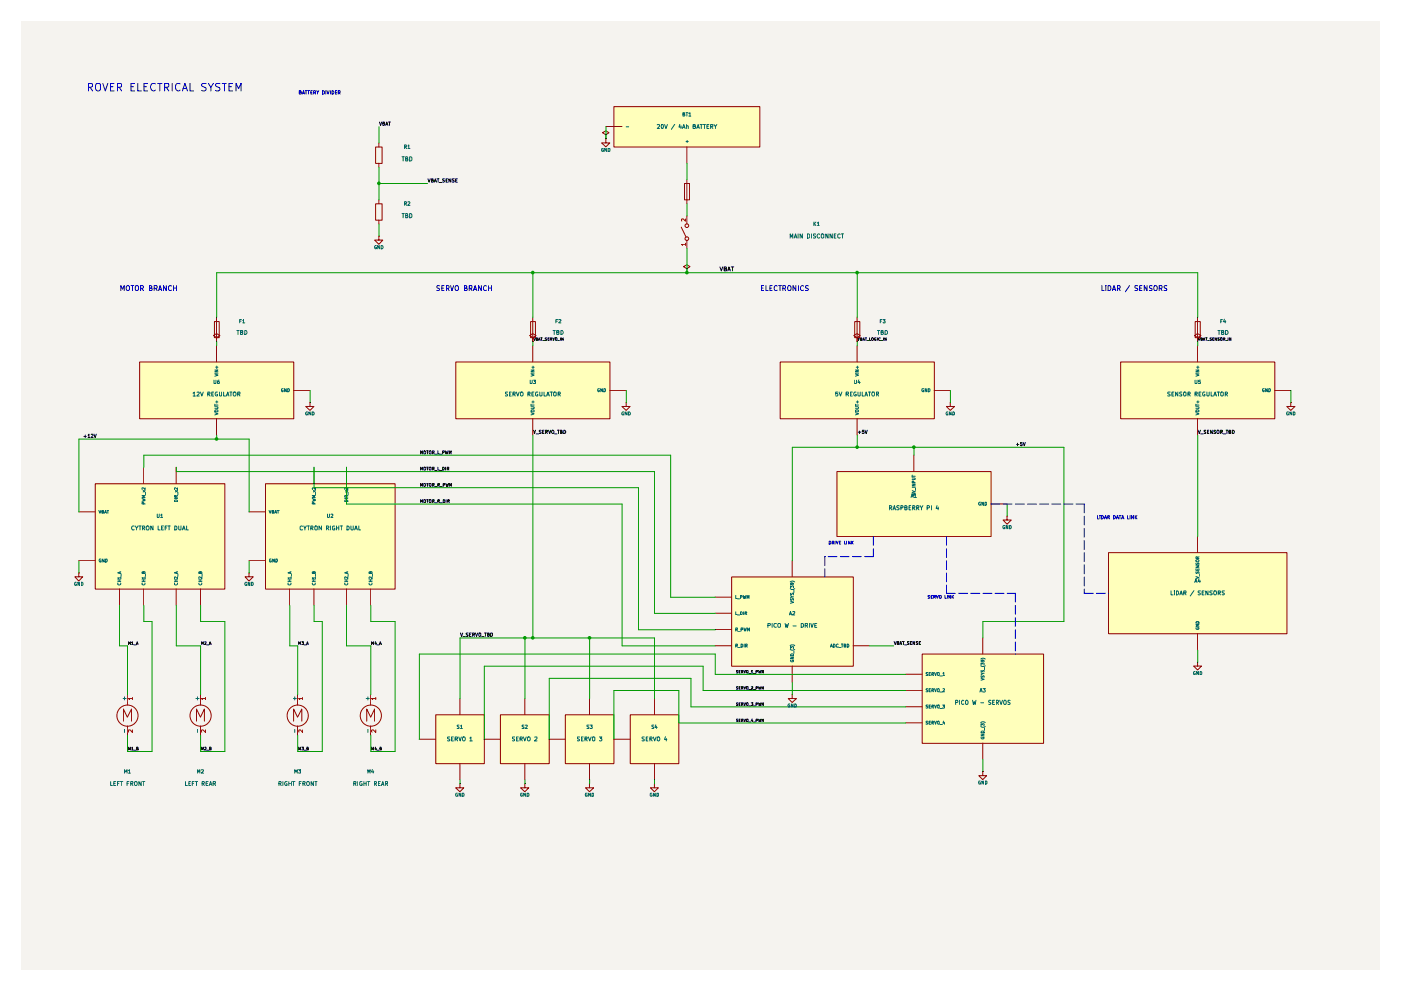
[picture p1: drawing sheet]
<svg xmlns="http://www.w3.org/2000/svg" width="420mm" height="297mm" viewBox="0 0 420 297" stroke-linecap="round" stroke-linejoin="round" font-family="sans-serif">
<path d="M6.3 6.3h407.5v284.4h-407.5z" fill="#f5f3ef"/>
<g fill="#ffb">
<path d="M189 214.2h14.6v14.7h-14.6z"/>
<path d="M130.7 214.2h14.5v14.7h-14.5z"/>
<path d="M169.5 214.2h14.6v14.7h-14.6z"/>
<path d="M150.1 214.2h14.6v14.7h-14.6z"/>
<path d="M332.4 165.7h53.6v24.2h-53.6z"/>
<path d="M276.6 196h36.4v26.8h-36.4z"/>
<path d="M336.1 108.5h46.2v17h-46.2z"/>
<path d="M251 141.4h46.2v19.4h-46.2z"/>
<path d="M28.6 145h38.8v31.6h-38.8z"/>
<path d="M79.6 145h38.9v31.6h-38.9z"/>
<path d="M41.9 108.5h46.2v17h-46.2z"/>
<path d="M136.7 108.5h46.2v17h-46.2z"/>
<path d="M234 108.5h46.2v17h-46.2z"/>
<path d="M184.1 32h43.8v12.1h-43.8z"/>
<path d="M219.4 172.9h36.5v26.8h-36.5z"/>
</g>
<g fill="none" stroke="#910000" stroke-width=".3">
<path d="M181.7 37.9h4.8M184.1 32h43.8v12.1h-43.8zM112.6 44.1h2v4.9h-2zM113.6 42.8v1.2M113.6 48.9v1.2M113.6 59.9v1.1M181.7 40.4l.9-.6-.9-.6-1 .6 1 .6v1.2M181.7 41.6h.1M181.7 41.6v1.2h1.2l-1.2 1.2-1.3-1.2h1.3M205.3 55h1.5v4.9h-1.5zM206 44v4.9M206 53.8v7.2"/>
<path d="M112.6 61.1h2v4.9h-2zM113.6 70.8v1.2h1.2l-1.2 1.2-1.2-1.2h1.2M113.6 70.8h.1M113.6 66v1.1M204.3 68.1l1.4 2.9M206 64.7v2.4M206 72v2.4M64.3 96.4h1.4v4.8h-1.4zM64.9 95.1v7.3M159.1 96.4h1.5v4.8h-1.5zM159.8 95.1v7.3M206 80.5l.9-.6-.9-.6-1 .6 1 .6v1.2"/>
<path d="M206 81.7h.1M256.3 96.4h1.6v4.8h-1.6zM257 95.1v7.3M358.4 96.4h1.6v4.8h-1.6zM359.2 95.1v7.3M41.9 108.5h46.2v17h-46.2zM64.9 101.2l1.1-.6-1.1-.6-.9 .6 .9 .6v1.2M64.9 102.4h.1M64.9 103.6v4.9M88.1 117h4.9M136.7 108.5h46.2v17h-46.2zM159.8 101.2l1-.6-1-.6-1 .6 1 .6v1.2"/>
<path d="M159.8 102.4h.1M159.8 103.6v4.9M182.9 117h4.9M234 108.5h46.2v17h-46.2zM257 101.2l1-.6-1-.6-1 .6 1 .6v1.2M257 102.4h.1M257 103.6v4.9M280.2 117h4.8M336.1 108.5h46.2v17h-46.2zM359.2 101.2l1-.6-1-.6-1 .6 1 .6v1.2M359.2 102.4h.1M359.2 103.6v4.9"/>
<path d="M382.3 117h4.8M64.9 125.5v4.9M93 120.6v1.2h1.1l-1.1 1.2-1.3-1.2h1.3M93 120.6h.1M159.8 125.5v4.9M187.8 120.6v1.2h1.2l-1.2 1.2-1.3-1.2h1.3M187.8 120.6h.1M257 125.5v4.9M274.1 136.4v4.9M285 120.6v1.2h1.3l-1.3 1.2-1.2-1.2h1.2M285 120.6h.1M359.2 125.5v4.9"/>
<path d="M387.1 120.6v1.2h1.3l-1.3 1.2-1.2-1.2h1.2M387.1 120.6h.1M23.6 153.4h4.9M28.6 145h38.8v31.6h-38.8zM43.1 140v4.9M52.8 140v4.9M74.7 153.4h4.9M79.6 145h38.9v31.6h-38.9zM94.1 140v4.9M103.9 140v4.9M251 141.4h46.2v19.4h-46.2zM297.2 151h4.8"/>
<path d="M302 154.7v1.2h1.3l-1.3 1.2-1.2-1.2h1.2M302 154.7h.1M23.6 171.7v1.2h1.2l-1.2 1.3-1.2-1.3h1.2M23.6 171.7h.1M23.6 168.1h4.9M35.8 176.5v4.9M43.1 176.5v4.9M52.8 176.5v4.9M60.1 176.5v4.9M74.7 171.7v1.2h1.2l-1.2 1.3-1.2-1.3h1.2M74.7 171.7h.1M74.7 168.1h4.9"/>
<path d="M86.9 176.5v4.9M94.1 176.5v4.9M103.9 176.5v4.9M111.2 176.5v4.9M214.5 179h4.9M219.4 172.9h36.5v26.8h-36.5zM237.6 168.1v4.8M332.4 165.7h53.6v24.2h-53.6zM359.2 160.8v4.8M214.5 193.5h4.9M214.5 183.8h4.9M214.5 188.7h4.9"/>
<path d="M237.6 199.6v5M255.9 193.5h4.8M276.6 196h36.4v26.8h-36.4zM294.7 191.2v4.8M359.2 198.5v1.1h1.1l-1.1 1.2-1.2-1.2h1.2M359.2 198.5h.1M359.2 189.9v4.9M37 216.2v-3.7l1.2 2.5 1.3-2.5v3.7M38.2 208.2v3.1M38.2 217.6v2.7M58.9 216.2v-3.7l1.2 2.5 1.2-2.5v3.7M60.1 208.2v3.1"/>
<path d="M60.1 217.6v2.7M88.1 216.2v-3.7l1.1 2.5 1.3-2.5v3.7M89.2 208.2v3.1M89.2 217.6v2.7M110 216.2v-3.7l1.2 2.5 1.2-2.5v3.7M111.2 208.2v3.1M111.2 217.6v2.7M130.7 214.2h14.5v14.7h-14.5zM137.9 209.4v4.8M150.1 214.2h14.6v14.7h-14.6zM157.4 209.4v4.8M169.5 214.2h14.6v14.7h-14.6z"/>
<path d="M176.8 209.4v4.8M189 214.2h14.6v14.7h-14.6zM196.3 209.4v4.8M237.6 208.2v1.2h1.2l-1.2 1.2-1.2-1.2h1.2M237.6 208.2h.1M271.6 202.1h4.9M271.6 206.9h4.9M271.6 211.8h4.9M271.6 216.7h4.9M125.7 221.6h4.9M137.9 234.9v1.2h1.2l-1.2 1.2-1.2-1.2h1.2M137.9 234.9h.1"/>
<path d="M137.9 228.9v4.8M145.2 221.6h4.8M157.4 234.9v1.2h1.2l-1.2 1.2-1.3-1.2h1.3M157.4 234.9h.1M157.4 228.9v4.8M164.7 221.6h4.8M176.8 234.9v1.2h1.3l-1.3 1.2-1.2-1.2h1.2M176.8 234.9h.1M176.8 228.9v4.8M184.1 221.6h4.9M196.3 234.9v1.2h1.1l-1.1 1.2-1.2-1.2h1.2M196.3 234.9h.1"/>
<path d="M196.3 228.9v4.8M294.7 231.2v1.3h1.2l-1.2 1.2-1.2-1.2h1.2M294.7 231.2h.1M294.7 222.8v4.8"/>
<circle cx="206" cy="67.6" r=".55"/>
<circle cx="206" cy="71.5" r=".55"/>
<circle cx="38.2" cy="214.5" r="3.2"/>
<circle cx="60.2" cy="214.5" r="3.2"/>
<circle cx="89.3" cy="214.5" r="3.2"/>
<circle cx="111.2" cy="214.5" r="3.2"/>
</g>
<g fill="none" stroke="#b90000" stroke-width=".3">
<path d="M205.6 73.2h-1.2l.3 .4M205.6 65.6v.7l-.7-.7h-.4v.7M205.6 72.9v.7M39.7 209.4h-1.2l.4 .3M39.7 218.8v.7l-.7-.7-.5 .1 .1 .6M39.7 209v.7M61.6 209.4h-1.2l.3 .3M61.6 218.8v.7l-.7-.7-.5 .1 .1 .6M61.6 209v.7M90.8 209.4h-1.2l.3 .3M90.8 218.8v.7l-.7-.7h-.4v.7M90.8 209v.7"/>
<path d="M112.7 209.4h-1.3l.4 .3M112.7 218.8v.7l-.8-.7-.5 .1 .2 .6M112.7 209v.7"/>
</g>
<g fill="none" stroke="#006665" stroke-width=".3">
<path d="M187.8 38h.8M205.7 42.4h.7M206.1 42.1v.7M64.4 112.1l1 .3-1 .4M64.4 110.9h1l-1 .5h1M64.4 111.8h1M64.7 110.1h.7M65 109.7v.8M84.9 116.5l-.5 .2v.5l.3 .2 .2-.1v-.3h-.1M85.9 116.5v.9l-.6-.9v.9M86.3 116.5l.5 .2v.5l-.3 .2h-.2zM159.3 112.1l.9 .3-.9 .4"/>
<path d="M159.3 110.9h.9l-.9 .5h.9M159.3 111.8h.9M159.5 110.1h.7M159.9 109.7v.8M179.7 116.5l-.5 .2v.5l.3 .2 .2-.1v-.3h-.1M180.7 116.5v.9l-.5-.9v.9M181.1 116.5l.5 .2v.5l-.2 .2h-.3zM256.5 112.1l1 .3-1 .4M256.5 110.9h1l-1 .5h1M256.5 111.8h1M256.8 110.1h.7M257.1 109.7v.8"/>
<path d="M277 116.5h-.3a.46 .46 0 0 0-.2 .6 .46 .46 0 0 0 .5 .2v-.3h-.1M278 116.5v.9l-.5-.9v.9M278.4 116.5l.5 .2v.5l-.3 .2h-.2zM358.6 112.1l1 .3-1 .4M358.6 110.9h1l-1 .5h1M358.6 111.8h1M358.9 110.1h.7M359.2 109.7v.8M379.1 116.5l-.5 .2v.5l.3 .2 .2-.1v-.3h-.1M380.1 116.5v.9l-.5-.9v.9M380.5 116.5l.5 .2v.5l-.3 .2h-.2zM64.4 123.7l1 .3-1 .4"/>
<path d="M64.4 123.1l.7-.2 .3 .1v.4h-.8zM64.4 121.9l1 .1v.4l-1 .1M64.4 121.4h1M64.4 121.2v.5M64.7 120.5h.7M65 120.1v.7M159.3 123.7l.9 .3-.9 .4M159.3 123.1l.6-.2 .3 .1v.4h-.8zM159.3 121.9l.9 .1v.4l-.9 .1M159.3 121.4h.9M159.3 121.2v.5M159.5 120.5h.7"/>
<path d="M159.9 120.1v.7M256.5 123.7l1 .3-1 .4M256.5 121.9l1 .2-.2 .4h-.8M256.5 121.4h1M256.5 121.2v.5M256.7 122.9h.4l.4 .4-.8 .1-.2-.1zM256.8 120.5h.7M257.1 120.1v.7M358.6 123.7l1 .3-1 .4M358.6 123.1l.6-.2 .4 .4-.8 .1zM358.6 121.9l1 .2-.2 .4h-.8M358.6 121.2v.5"/>
<path d="M358.6 121.4h1M358.9 120.5h.7M359.2 120.1v.7M29.6 153l.4 .8 .2-.8M30.6 153.4l.5-.2-.1-.2h-.4v.8h.4l-.1-.4M31.3 153.8l.4-.8 .2 .8M31.4 153.6h.4M32.1 153h.5M32.3 153v.8M42.6 149.4l.9 .3-.7 .2 .7 .1-.9 .3M42.9 147l.6 .5M43.1 151l-.2-.5-.3 .1v.4h.9"/>
<path d="M43.5 148.5h-.9l.7 .3-.7 .3h.9M43.5 146.2v.5l-.5-.5h-.3v.5M43.5 147l-.6 .5M43.6 147.6v.7M52.3 150l.7-.1 .3 .5h-1zM52.3 149.4h1M52.6 147l.7 .5M52.7 149v-.4l-.3-.1-.1 .5h1M53.3 146.2v.5l-.6-.5-.4 .1 .1 .4M53.3 148.5l-.6 .3M53.3 147l-.7 .5M53.3 147.6v.7"/>
<path d="M80.7 153l.3 .8 .3-.8M81.6 153.4h.4v-.4h-.4v.8h.4v-.4M82.4 153.8l.3-.8 .3 .8M82.5 153.6h.4M83.1 153h.6M83.4 153v.8M93.6 149.4l1 .3-.7 .2 .7 .1-1 .3M94 147l.6 .5M94.1 151l-.1-.5-.4 .2v.3h1M94.6 148.5h-1l.7 .3-.7 .3h1M94.6 146.2v.5l-.5-.5h-.4v.5M94.6 147l-.6 .5"/>
<path d="M94.7 147.6v.7M103.4 150l.7-.1 .2 .5h-.9zM103.4 149.4h.9M103.6 147l.7 .5M103.9 149l-.1-.5h-.3l-.1 .5h.9M104.3 146.2v.5l-.5-.5-.4 .1 .1 .4M104.3 148.5l-.4 .3M104.3 147l-.7 .5M104.4 147.6v.7M273.6 148v.4l.4 .1-.1-.4 .4-.2 .1 .6M273.6 147.1l.9 .3-.9 .3M273.6 145.1h.9l-.9 .5h.9"/>
<path d="M273.6 143.3l.9 .1-.1 .4h-.8M273.6 146h.9M273.6 142.4v.6M273.6 142.7h.9M274.1 144.7l-.1-.5h-.4v.5h.9M274.6 146.3v.7M294 150.5h-.3l-.2 .4 .3 .6 .2-.1v-.4h-.1M295 150.5v1l-.5-1v1M295.4 150.5l.5 .2v.5l-.2 .3h-.3zM30.2 167.6h-.3a.48 .48 0 0 0-.1 .6 .48 .48 0 0 0 .5 .2v-.3h-.2M31.2 167.6v.9l-.6-.9v.9M31.7 167.6h.3a.53 .53 0 0 1 .2 .5 .53 .53 0 0 1-.5 .4z"/>
<path d="M35.3 174.3h.9M35.3 173.8h.9M35.4 174.8l-.1 .4a.48 .48 0 0 0 .6 .1 .48 .48 0 0 0 .3-.5M35.7 173.8v.5M36 171.4v.5M36.2 173.2h-.9l.3 .3M36.2 171.4l-.9 .3 .9 .3M36.2 172.9v.6M36.3 172v.7M42.6 174.3h.9M42.6 173.8h.9M42.7 174.8l-.1 .4a.48 .48 0 0 0 .6 .1 .48 .48 0 0 0 .2-.5"/>
<path d="M43 171.5l.1-.1 .4 .1v.4h-.9v-.5h.4v.5M43 173.8v.5M43.5 173.2h-.9l.2 .3M43.5 172.9v.6M43.6 172v.7M52.3 174.3h1M52.3 173.8h1M52.4 174.8l-.1 .4a.48 .48 0 0 0 .6 .1 .48 .48 0 0 0 .3-.5M52.7 173.8v.5M53 171.4v.5M53.3 172.9v.6l-.7-.6-.3 .1 .1 .5M53.3 171.4l-1 .3 1 .3"/>
<path d="M53.3 172v.7M59.6 174.3h.9M59.6 173.8h.9M59.7 174.8a.42 .42 0 0 0 .4 .5 .42 .42 0 0 0 .4-.5M60 171.5l.1-.1 .4 .1v.4h-.9l.2-.5h.2v.5M60 173.8v.5M60.5 172.9v.6l-.6-.6-.3 .2 .1 .4M60.6 172v.7M81.3 167.6h-.4a.48 .48 0 0 0-.1 .6 .48 .48 0 0 0 .6 .2v-.3h-.2M82.3 167.6v.9l-.5-.9v.9M82.7 167.6h.4a.53 .53 0 0 1 .1 .5 .53 .53 0 0 1-.5 .4zM86.4 174.3h.9"/>
<path d="M86.4 173.8h.9M86.4 174.8v.4a.48 .48 0 0 0 .6 .1 .48 .48 0 0 0 .2-.5M86.8 173.8v.5M87 171.4v.5M87.3 173.2h-.9l.2 .3M87.3 171.4l-.9 .3 .9 .3M87.3 172.9v.6M87.4 172v.7M93.6 174.3h1M93.6 173.8h1M93.7 174.8a.42 .42 0 0 0 .4 .5 .42 .42 0 0 0 .4-.5M94.1 171.5v-.1l.5 .1v.4h-1l.2-.5h.3v.5"/>
<path d="M94.1 173.8v.5M94.6 173.2h-1l.3 .3M94.6 172.9v.6M94.7 172v.7M103.4 174.3h.9M103.4 173.8h.9M103.5 174.8l-.1 .4a.48 .48 0 0 0 .6 .1 .48 .48 0 0 0 .2-.5M103.8 173.8v.5M104.1 171.4v.5M104.3 172.9v.6l-.7-.6-.2 .1 .1 .5M104.3 171.4l-.9 .3 .9 .3M104.4 172v.7"/>
<path d="M110.7 174.3h.9M110.7 173.8h.9M110.7 174.8a.42 .42 0 0 0 .4 .5 .42 .42 0 0 0 .4-.5M111.1 171.5l.1-.1 .4 .1v.4h-.9l.1-.5h.3v.5M111.1 173.8v.5M111.6 172.9v.6l-.7-.6-.2 .2v.4M111.7 172v.7M220.6 178.5v.9h.5M221.1 179.5h.7M222.1 179l.5-.1v-.3l-.5-.1v.9M222.9 178.5l.2 .9 .2-.7 .1 .7 .3-.9M224 179.4v-.9l.3 .7 .3-.7v.9"/>
<path d="M237 176.4l.3 .3h.7l.3-.3M237 174.4l.6-.2 .7 .2M237.1 178.6l.5 .3-.5 .3M237.1 176.2v-.6l.3 .3 .2-.3 .4 .1-.1 .5M237.2 179.4v.5h.2l.3-.5 .3 .1v.4M237.2 177.8v.5l.5-.5 .3 .1v.4M237.5 174.8l.1 .5h-.4v-.5l.8 .1v.3M237.6 178.9h.4M238.1 177v.6M358.6 172.8l1 .3-1 .3M358.6 170.5v.4h1v-.4M358.6 169.6h1l-1 .6h1"/>
<path d="M358.7 171.4v.5l.4-.1 .1-.4h.3v.5M358.7 168.7l.1 .5 .4-.5h.3v.5M359.1 170.7v.2M359.2 167.4l-.1-.5h-.4l-.1 .5h1M359.6 166.9l-.4 .2M359.7 172v.7M220.6 183.4v.8h.5M220.6 193.5h.5v-.4l-.5-.1v1M220.6 188.7l.5-.1v-.4h-.5v.9M220.9 193.5l.2 .5M220.9 188.7l.2 .4M221.1 184.3h.7"/>
<path d="M221.3 194.1h.7M221.3 189.2h.7M222.1 183.4l.5 .2-.2 .6h-.3zM222.2 193l.6 .3-.2 .7h-.4zM222.2 188.7l.6-.1-.1-.4h-.5v.9M223 183.4v.8M223.1 188.2l.2 .9 .1-.6 .2 .6 .3-.9M223.2 193v1M223.4 183.8h.5v-.4h-.5v.8M223.6 193.5h.4l.1-.3-.5-.2v1M223.6 183.8l.3 .4M223.8 193.5l.3 .5"/>
<path d="M224.2 189.1v-.9l.3 .7 .3-.7v.9M237 194.6l.6 .3 .7-.3M237 193.5l.3-.2h.7l.3 .2M237.1 196.9h.9l-.9 .5h.9M237.1 196.3l.2-.3h.5l.2 .5h-.9zM237.1 194.4v-.6l.3 .3 .2-.3 .4 .1-.1 .5M237.1 180.2l.9 .3-.9 .3M237.2 197.9l-.1 .2 .2 .3 .7-.2v-.3h-.4v.1M238.1 195.2v.6M249 194l.3-1 .4 1M249.1 193.7h.5M249.9 193l.5 .3-.1 .7h-.4z"/>
<path d="M251.4 193.1a.48 .48 0 0 0-.6 .3 .48 .48 0 0 0 .2 .6l.4-.1M251.5 194.1h.7M252.3 193h.5M252.6 193v1M253.2 193.5h.4l-.1-.5h-.3v1l.5-.1-.2-.4M254.1 193a.54 .54 0 0 1 .5 .4 .54 .54 0 0 1-.2 .6h-.3zM294.1 199.6l.6 .2 .8-.2M294.1 197.5l.6-.2 .8 .2M294.2 199.3v-.6l.4 .4 .1-.4h.3l.1 .6M294.6 197.9l.2 .3-.4 .2-.1-.5h.6l.2 .4M295.2 200v.7M358.6 187.2h1l-1 .5h1"/>
<path d="M358.6 186.5l.7-.2 .3 .5h-1zM358.7 188.1a.42 .42 0 0 0 .4 .6 .42 .42 0 0 0 .4-.6h-.3v.2M36.9 209.4h.9M37.3 208.9v.9M37.3 218.6v.9M58.8 209.4h.9M59.3 208.9v.9M59.3 218.6v.9M88 209.4h.9M88.4 208.9v.9M88.4 218.6v.9M109.8 209.4h.9"/>
<path d="M110.3 208.9v.9M110.3 218.6v.9M278.3 201.6l-.6 .2 .6 .6h-.6M278.3 206.5l-.6 .1 .6 .5-.2 .2h-.4M278.3 211.3l-.6 .2 .6 .4-.1 .3h-.5M278.3 216.2l-.6 .1 .6 .5-.3 .3-.3-.1M278.6 202h.4M278.6 206.8h.4M278.6 211.8h.4M278.6 216.6h.4M279.1 201.6h-.5v.9h.5M279.1 206.4h-.5v.9h.5"/>
<path d="M279.1 211.3h-.5v1h.5M279.1 216.2h-.5v.9h.5M279.5 202.1l.5-.2-.1-.3h-.4v.9M279.5 206.9h.3l.2-.3-.5-.2v.9M279.5 211.8h.4v-.5h-.4v1M279.5 216.7h.3l.2-.4-.5-.1v.9M279.7 202.1l.3 .4M279.7 206.9l.3 .4M279.7 211.8l.3 .5M279.7 216.7l.3 .4M280.2 201.6l.4 .9 .2-.9M280.2 206.4l.4 .9 .2-.9"/>
<path d="M280.2 211.3l.4 1 .2-1M280.2 216.2l.4 .9 .2-.9M281.2 201.7h.5l-.2 .8-.4-.3zM281.2 206.6l.1-.2 .4 .2-.1 .7h-.4zM281.2 211.4h.5l-.2 .9-.4-.4zM281.2 216.3l.1-.1 .4 .1-.2 .8-.4-.4zM281.9 202.6h.7M281.9 207.4h.7M281.9 212.3h.7M281.9 217.2h.7M282.7 211.3h.6l-.3 .4h.2v.5h-.5M282.8 201.8l.2-.2v.9"/>
<path d="M282.8 206.5l.3-.1 .2 .3-.6 .6h.6M282.8 202.5h.5M283 216.2l-.2 .5h.5M283.2 216.5v.6M294.1 217.8l.6 .2 .8-.2M294.1 216.6l.6-.3 .8 .3M294.2 219.4l.7-.3 .2 .5h-.9zM294.2 217.5v-.6l.4 .4 .1-.4h.3l.1 .6M294.2 203.3l.9 .3-.9 .3M294.2 201.7l.5 .2-.5 .4M294.3 202.5v.5h.3l.3-.5 .2 .2v.3M294.3 200.9l.1 .5 .4-.5h.3v.5"/>
<path d="M294.7 201.9h.4M295.2 218.2v.7M294.2 220h.9l-.9 .6h.9M294.3 221l-.1 .2 .3 .3 .6-.3v-.2h-.4v.1"/>
<circle cx="359.1" cy="168.1" r=".41"/>
</g>
<g fill="none" stroke="#0f0f0f" stroke-width=".3">
<path d="M113.8 36.6l.3 1 .4-1M114.8 37h.4v-.4h-.4v1l.6-.3-.3-.3M115.7 37.6l.3-1 .3 1M115.7 37.3h.5M116.5 36.6h.6M116.8 36.6v1M128.4 53.6l.3 1 .3-1M129.4 54h.4l.1-.3-.5-.1v1h.4l.2-.3-.3-.3M130.2 54.6l.4-1 .3 1M130.3 54.3h.5M131.1 53.6h.6M131.4 53.6v1"/>
<path d="M131.7 54.7h.8M133.3 53.6l-.5 .1v.2l.5 .3-.2 .4-.3-.1M133.8 54h.2M134.2 53.6h-.4v1h.4M135.2 53.6v1l-.6-1v1M136.2 53.6h-.5v.4l.4 .1 .1 .3-.1 .2-.5-.1M136.7 54h.3M137.2 53.6h-.5v1h.5M215.9 80l.4 1.2 .4-1.2M217.2 80.6l.6-.3-.1-.3h-.5v1.2h.6v-.5l-.2-.1M218.3 81.2l.3-1.2 .4 1.2M218.4 80.9h.5"/>
<path d="M219.3 80h.7M219.6 80v1.2M159.9 101.3l.4 .7 .2-.7M160.8 101.6h.4l-.1-.3h-.3v.7h.4l-.2-.4M161.5 102l.2-.7 .4 .7M161.5 101.9h.5M162.1 101.3h.5M162.4 101.3v.7M162.7 102.1h.6M163.9 101.3h-.4v.3l.4 .1v.3h-.4M164.3 101.6h.3M164.7 101.3h-.4v.7h.4"/>
<path d="M165 101.7h.4v-.4h-.4v.7M165.3 101.7l.2 .3M165.8 101.3l.2 .7 .3-.7M166.5 101.3h.5v.7l-.5-.1zM167.2 102.1h.6M168.1 101.3v.7M168.9 101.3v.7l-.5-.7v.7M257.2 101.3l.3 .7 .2-.7M258.1 101.6l.4-.1-.1-.2h-.3v.7h.4l-.2-.4M258.7 102l.3-.7 .2 .7M258.8 101.9h.4M259.4 101.3h.5"/>
<path d="M259.7 101.3v.7M259.9 102.1h.7M260.8 101.3v.7h.4M262.7 101.3h-.3l-.2 .3 .2 .4h.3l-.1-.3M263.1 101.3v.7M264 101.3l-.5 .1v.5l.5 .1M264.1 102.1h.7M264.9 101.3v.7M265.8 101.3v.7l-.5-.7v.7M359.3 101.3l.3 .7 .3-.7M360.2 101.6h.3v-.3h-.3v.7h.4l-.2-.4M360.8 102l.3-.7 .3 .7"/>
<path d="M360.9 101.9h.4M361.5 101.3h.5M361.8 101.3v.7M362.1 102.1h.6M363.3 101.3h-.4l.4 .7h-.4M363.6 101.6h.4M364.1 101.3h-.5v.7h.5M364.9 101.3v.7l-.5-.7v.7M365.7 101.3h-.4l.4 .7h-.4M366 101.3h.5l-.1 .7-.4-.1zM366.9 101.7l.5-.2-.1-.2h-.4v.7M367.1 101.7l.3 .3"/>
<path d="M367.5 102.1h.6M368.3 101.3v.7M369.1 101.3v.7l-.4-.7v.7M25.1 130.8h.8M25.6 130.4v.7M26.4 130.5l.3-.4v1M26.4 131.1h.5M27.3 130.2l.4-.1 .2 .4-.6 .6h.6M28.2 130.1l.3 1 .4-1M126.1 136.1v-1l.3 .7 .3-.7v1M127.3 135.1l.4 .4-.2 .6-.4-.1zM127.9 135.1h.5"/>
<path d="M128.2 135.1v1M128.9 135.1l.4 .2-.1 .8h-.3l-.2-.4zM129.7 135.6h.5v-.4l-.5-.1v1M129.9 135.6l.3 .5M130.4 136.1h.7M131.3 135.1v1h.4M131.8 136.1h.7M132.8 135.6h.3l.2-.3-.5-.2v1M133.5 135.1l.3 1 .1-.7 .2 .7 .3-1M134.7 136.1v-1l.3 .7 .3-.7v1M160 128.9l.3 1.1 .3-1.1M160.8 130h.7"/>
<path d="M162.3 129h-.6l.2 .5 .4 .1-.2 .4-.4-.1M162.7 129.5h.4M163.2 128.9h-.5v1.1h.5M163.6 129.5h.5l.1-.5-.6-.1v1.1M163.8 129.5l.4 .5M164.5 128.9l.3 1.1 .4-1.1M166.3 130h.7M167.1 128.9h.6M167.5 128.9v1.1M168.1 129.5h.3l.2-.5-.5-.1v1.1h.4l.2-.4-.3-.1M169.1 128.9a.52 .52 0 0 1 .6 .6 .52 .52 0 0 1-.6 .5zM257.4 129.5h.7"/>
<path d="M257.7 129.2v.8M259.1 128.9h-.4l-.1 .6 .4-.2 .2 .5-.6 .1M259.4 128.9l.4 1.1 .3-1.1M304.8 133.2h.8M305.1 132.8v.8M306.5 132.6h-.4l-.1 .5 .5-.1 .1 .4-.6 .1M306.8 132.6l.4 1 .3-1M359.3 128.9l.4 1.1 .3-1.1M360.1 130h.7M361.6 129h-.5v.3l.5 .2v.4h-.5M362.1 129.5h.4M362.5 128.9h-.4v1.1h.4"/>
<path d="M363.6 128.9v1.1l-.6-1.1v1.1M364.6 129l-.6 .1 .6 .7-.6 .1M365 129.1l.2-.2 .4 .2-.2 .9-.4-.2zM366 129.5h.5l.1-.5-.6-.1v1.1M366.3 129.5l.3 .5M366.9 130h.7M367.7 128.9h.5M368 128.9v1.1M368.6 129.5l.5-.1v-.3l-.5-.2v1.1h.4l.1-.5h-.2M369.6 128.9l.6 .3v.5l-.4 .3h-.2zM126.1 145.8v-.9l.3 .6 .3-.6v.9M126.1 150.6v-.8l.3 .6 .3-.6v.8"/>
<path d="M126.1 140.9v-.9l.3 .6 .3-.6v.9M127.1 140.1h.5l-.1 .8-.4-.1zM127.2 149.8h.3l.2 .2-.2 .6-.4-.1zM127.3 144.9l.4 .3-.3 .6-.3-.2zM127.9 144.9h.5M127.9 149.8h.5M127.9 140h.5M128.2 140v.9M128.2 144.9v.9M128.2 149.8v.8M128.8 149.9h.5l-.1 .7-.4-.1zM128.8 140.1h.5l-.1 .8-.4-.1z"/>
<path d="M128.9 144.9l.4 .1-.2 .8-.4-.3zM129.7 145.4l.5-.1v-.4h-.5v.9M129.7 150.2h.4l.1-.3-.5-.1v.8M129.7 140.5h.4l.1-.4-.5-.1v.9M129.9 145.4l.3 .4M129.9 150.2l.3 .4M129.9 140.5l.3 .4M130.4 145.9h.7M130.4 150.7h.7M130.4 141.1h.7M131.3 145.4l.5-.2-.1-.3h-.4v.9M131.3 150.2h.4v-.4h-.4v.8"/>
<path d="M131.3 140v.9h.4M131.5 145.4l.3 .4M131.5 150.2l.3 .4M131.8 141.1h.7M132 145.9h.7M132 150.7h.7M132.8 140l.4 .1-.1 .8h-.3zM132.9 145.4h.4l.1-.4-.5-.1v.9M132.9 149.8l.4 .1v.7h-.4zM133.6 140v.9M133.7 144.9l.2 .9 .2-.7 .2 .7 .2-.9M133.8 149.8v.8"/>
<path d="M134.1 140.5h.4v-.5h-.4v.9M134.3 150.2h.4v-.4h-.4v.8M134.3 140.5l.3 .4M134.5 150.2l.3 .4M134.9 145.8v-.9l.2 .6 .4-.6v.9M38.5 193.2v-.8l.3 .6 .3-.6v.8M39.5 192.6l.2-.2v.8M39.5 193.2h.5M40.1 193.3h.7M40.9 193.2l.2-.8 .3 .8M41 193h.3M60.4 193.2v-.8l.3 .6 .3-.6v.8"/>
<path d="M61.4 192.4h.3l.1 .3-.5 .5h.5M62 193.3h.7M62.7 193.2l.3-.8 .3 .8M62.8 193h.4M89.6 193.2v-.8l.2 .6 .4-.6v.8M90.5 192.4h.5l-.2 .3 .2 .1v.3h-.5M91.2 193.3h.7M91.9 193.2l.3-.8 .3 .8M92 193h.4M111.4 193.2v-.8l.4 .6 .2-.6v.8M112.6 192.3l-.2 .7h.5M112.8 192.6v.6"/>
<path d="M113 193.3h.7M113.8 193.2l.2-.8 .4 .8M113.9 193h.4M138.1 189.7l.3 1.1 .4-1.1M138.9 190.8h.7M140.4 189.7l-.6 .2 .6 .4v.4h-.6M140.8 190.2h.3M141.3 189.7h-.5v1.1h.5M141.7 190.2h.5v-.5h-.5v1.1M142 190.2l.3 .6M142.6 189.7l.3 1.1 .4-1.1M143.7 189.7l.5 .2-.2 .9-.4-.2z"/>
<path d="M144.4 190.8h.8M145.3 189.7h.6M145.5 189.7v1.1M146.2 190.2h.4v-.5h-.4v1.1l.5-.1-.1-.5M147.2 189.7h.4l.1 .3v.5l-.3 .3h-.2zM268.1 192.3l.4 .9 .3-.9M269.1 192.7h.4l.1-.3-.5-.1v.9l.5-.1-.2-.4M269.8 193.2l.4-.9 .2 .9M269.9 193h.4M270.6 192.3h.6M270.9 192.3v.9M271.3 193.3h.6"/>
<path d="M272.6 192.4h-.5l.5 .7h-.5M273 192.7h.3M273.5 192.3h-.5v.9h.5M274.3 192.3v.9l-.5-.9v.9M275.3 192.4h-.6l.6 .5v.2h-.6M275.7 192.7h.2M276.1 192.3h-.4v.9h.4M221.3 215.6h-.5l.5 .5-.1 .2h-.4M221.3 201l-.5 .1 .5 .5-.5 .1M221.3 210.7l-.5 .1 .5 .5-.5 .1M221.3 205.8h-.4v.4l.4 .2-.5 .2M221.7 215.9h.2"/>
<path d="M221.7 201.3h.2M221.7 211.1h.2M221.7 206.2h.2M222 215.6h-.3v.7h.3M222 200.9h-.3v.9h.3M222 210.7h-.3v.8h.3M222 205.8h-.3v.8h.3M222.3 216l.5-.1v-.3h-.5v.7M222.3 201.3h.5v-.3l-.5-.1v.9M222.3 211.1h.5v-.4h-.5v.8M222.3 206.2h.5v-.3l-.5-.1v.8M222.6 216l.2 .3"/>
<path d="M222.6 201.3l.2 .5M222.6 211.1l.2 .4M222.6 206.2l.2 .4M223.1 215.6l.3 .7 .2-.7M223.1 200.9l.3 .9 .2-.9M223.1 210.7l.3 .8 .2-.8M223.1 205.8l.3 .8 .2-.8M223.9 215.6h.5l-.1 .7-.4-.1zM223.9 205.9h.5l-.1 .7-.4-.1zM224 200.9l.4 .2-.2 .7-.3-.1zM224 210.7l.4 .1-.2 .7-.3-.2zM224.5 216.4h.6"/>
<path d="M224.5 201.8h.6M224.5 211.6h.6M224.5 206.7h.6M225.3 201.2l.3-.3v.9M225.3 210.7h.5l-.2 .3 .2 .3-.5 .1M225.3 205.9l.4-.1 .1 .2-.5 .6h.5M225.3 201.8h.5M225.6 215.5l-.3 .6h.5M225.7 215.8v.5M226 216.4h.6M226 201.8h.6M226 211.6h.6"/>
<path d="M226 206.7h.6M226.7 216h.4l.1-.4h-.5v.7M226.7 201.3h.5v-.2l-.5-.2v.9M226.7 211.1h.5v-.3l-.5-.1v.8M226.7 206.2h.4l.1-.4h-.5v.8M227.5 215.6l.2 .7 .1-.6 .2 .6 .2-.7M227.5 200.9l.2 .9 .1-.6 .2 .6 .2-.9M227.5 210.7l.2 .8 .1-.6 .2 .6 .2-.8M227.5 205.8l.2 .8 .1-.6 .2 .6 .2-.8M228.5 216.3v-.7l.3 .5 .2-.5v.7M228.5 201.8v-.9l.3 .6 .2-.6v.9M228.5 211.5v-.8l.3 .5 .2-.5v.8"/>
<path d="M228.5 206.6v-.8l.3 .6 .2-.6v.8M38.5 224.8v-.9l.3 .7 .3-.7v.9M39.5 224.2l.2-.3v.9M39.5 224.8h.5M40.1 224.9h.7M41 224.4h.3l.1-.4-.4-.1v.9h.4l.1-.3-.3-.1M60.4 224.8v-.9l.3 .7 .3-.7v.9M61.4 224h.4v.4l-.5 .4h.5M62 224.9h.7M62.8 224.4h.4v-.5h-.4v.9h.4v-.4M89.6 224.8v-.9l.2 .7 .4-.7v.9M90.5 223.9h.5l-.2 .4 .2 .1v.3h-.5"/>
<path d="M91.2 224.9h.7M92 224.4h.4l.1-.4-.5-.1v.9h.5v-.3l-.2-.1M111.4 224.8v-.9l.4 .7 .2-.7v.9M112.6 223.9l-.2 .6h.5M112.8 224.3v.5M113 224.9h.7M114 224.4h.3l-.1-.5h-.2v.9h.3l-.1-.4"/>
<circle cx="261.6" cy="101.6" r=".36"/>
<circle cx="165.7" cy="129.4" r=".45"/>
</g>
<g fill="none" stroke="#090" stroke-width=".3">
<path d="M113.7 38v4.9M181.7 38v3.6M113.7 50.2v9.7M113.7 55h14.5M206 49v4.8M113.7 67.2v3.6M206 61.1v3.6M206 74.5v7.2M65 95.1v-13.4h294.2v13.4M159.8 81.7v13.4M257.1 81.7v13.4M65 102.4v1.3"/>
<path d="M93 117.1v3.6M159.8 102.4v1.3M187.8 117.1v3.6M257.1 102.4v1.3M285 117.1v3.6M359.2 102.4v1.3M387.1 117.1v3.6M65 130.4v1.2M159.8 130.4v60.8M257.1 130.4v3.7M274.1 134.1v2.3M359.2 130.4v30.4"/>
<path d="M23.7 153.5v-21.9h51v21.9M43.1 140.1v-3.7h158v42.6h13.4M52.9 140.1v1.3h143.4v42.5h18.2M94.2 140.1v6.1h97.3v42.6h23M103.9 140.1v11h82.7v42.5h27.9M302 151.1v3.6M23.7 168.1v3.6M74.7 168.1v3.6M237.6 168.1v-34h81.5v52.2h-24.3v4.9M35.9 181.5v12.1h2.3v14.6M43.1 181.5v4.8h2.5v39h-7.4v-5M52.9 181.5v12.1h7.3v14.6"/>
<path d="M60.2 181.5v4.8h7.2v39h-7.2v-5M86.9 181.5v12.1h2.4v14.6M94.2 181.5v4.8h2.4v39h-7.3v-5M103.9 181.5v12.1h7.3v14.6M111.2 181.5v4.8h7.3v39h-7.3v-5M157.4 191.2v18.2M176.8 191.2v18.2M260.7 193.6h7.3M359.2 194.9v3.6M138 209.4v-18.2h58.3v18.2M237.6 204.6v3.6M271.7 202.1h-57.2v-6.1h-88.7v25.6"/>
<path d="M271.7 211.9h-64.5v-8.6h-42.5v18.3M271.7 216.7h-68.1v-9.7h-19.5v14.6M271.7 207h-60.8v-7.3h-65.7v21.9M138 233.7v1.2M157.4 233.7v1.2M176.8 233.7v1.2M196.3 233.7v1.2M294.8 227.6v3.7"/>
</g>
<g fill="none" stroke="#0000ca" stroke-width=".3">
<path d="M26.5 26.2h.8l.4-.3v-.8l-1.2-.1v2.3M27 26.2l.8 1.1M28.8 25.2l.4-.2 .7 .1 .2 1.4a.72 .72 0 0 1-.4 .7 .72 .72 0 0 1-.7-.1 1.54 1.54 0 0 1-.2-1.9zM30.8 25l.8 2.3 .7-2.3M33.1 26h.8M34.2 25h-1.1v2.3h1.1M35.2 26.2l1.1-.2 .1-.9-1.2-.1v2.3M35.7 26.2l.8 1.1M39.3 26h.7M40.4 25h-1.1v2.3h1.1M41.3 25v2.3h1.1M43.2 26h.7"/>
<path d="M44.3 25h-1.1v2.3h1.1M46.6 25.1a1.04 1.04 0 0 0-1.5 1 1.04 1.04 0 0 0 1.4 1l.1-.1M47.2 25h1.4M47.9 25v2.3M49.4 26.2l1.1-.2v-.9l-1.1-.1v2.3M49.9 26.2l.7 1.1M51.6 25v2.3M54 25.1a1.05 1.05 0 0 0-1.5 1 1.05 1.05 0 0 0 1.4 1l.1-.1M54.7 27.3l.8-2.3 .7 2.3M54.9 26.6h1.1M57 25v2.3h1.1M61.8 25.1l-.8-.1-.5 .4 .2 .5 1 .4v.7l-.3 .3-.9-.2"/>
<path d="M62.5 25l.7 1.2 .8-1.2M63.2 26.2v1.1M66 25.1l-.9-.1-.5 .4 .3 .5 1 .4v.7l-.4 .3-.9-.2M66.6 25h1.3M67.3 25v2.3M68.7 26h.7M69.8 25h-1.1v2.3h1.1M70.8 27.3v-2.3l.7 1.6 .8-1.6v2.3M89.7 27.7h.6v-.4l-.6-.1v1h.6v-.4l-.2-.1M90.7 28.2l.3-1 .4 1M90.8 27.9h.4M91.5 27.2h.6"/>
<path d="M91.8 27.2v1M92.3 27.2h.6M92.5 27.2v1M93.2 27.7h.4M93.6 27.2h-.4v1h.4M94.1 27.8l.6-.1-.2-.5h-.4v1M94.3 27.8l.4 .4M95 27.2l.2 .6 .4-.6M95.2 27.8v.4M96.7 27.2l.6 .2-.2 .8h-.4zM97.7 27.2v1M98 27.2l.4 1 .3-1"/>
<path d="M99.1 27.2v1M99.6 27.2l.5 .2 .1 .4-.3 .4h-.3zM100.6 27.7h.3M101 27.2h-.4v1h.4M101.4 27.8l.6-.1-.1-.5h-.5v1M101.7 27.8l.3 .4M36.2 87.1v-1.5l.5 1.1 .6-1.1v1.5M37.9 85.9l.6-.3a.97 .97 0 0 1 0 1.5h-.3a1.01 1.01 0 0 1-.3-1.2zM39.3 85.6h.8M39.7 85.6v1.5M40.7 85.7h.6l.3 .4-.1 .8-.4 .2-.4-.1-.1-.4zM42.2 86.4l.7-.1 .1-.4-.2-.3h-.6v1.5"/>
<path d="M42.5 86.4l.5 .7M44.8 86.4l.7-.2 .1-.3-.3-.3h-.5v1.5h.6l.2-.5-.3-.2M46.2 86.4h.8l.1-.6-.9-.2v1.5M46.7 86.4l.5 .7M47.6 87.1l.4-1.5 .5 1.5M47.7 86.7h.7M49.9 85.6v1.5l-.9-1.5v1.5M51.4 85.8l-.4-.2-.5 .4v.8l.5 .3 .4-.1M52.1 86.4h.8M52.1 85.6v1.5M52.9 85.6v1.5M131.8 85.7l-.6-.1-.2 .3 .2 .5 .5 .1 .1 .4-.2 .2-.6-.1"/>
<path d="M132.5 86.4h.5M133.2 85.6h-.7v1.5h.7M133.9 86.4h.6l.1-.6-.7-.2v1.5M134.2 86.4l.5 .7M135.1 85.6l.5 1.5 .5-1.5M136.8 85.6h.4a.97 .97 0 0 1 0 1.5h-.4a.97 .97 0 0 1 0-1.5zM139.3 86.4l.7-.2v-.3l-.2-.3h-.5v1.5l.8-.2-.1-.5h-.2M140.7 86.4h.8v-.7l-.8-.1v1.5M141.1 86.4l.5 .7M142 87.1l.5-1.5 .5 1.5M142.2 86.7h.6M144.4 85.6v1.5l-.9-1.5v1.5"/>
<path d="M145.9 85.8a.66 .66 0 0 0-1 .6 .66 .66 0 0 0 1 .6M146.6 86.4h.8M146.6 85.6v1.5M147.4 85.6v1.5M228.3 86.4h.6M229 85.6h-.7v1.5h.7M229.7 85.6v1.5h.7M230.9 86.4h.5M231.6 85.6h-.7v1.5h.7M233.1 85.8a.66 .66 0 0 0-.9 .6 .66 .66 0 0 0 .9 .6M233.5 85.6h.9M233.9 85.6v1.5"/>
<path d="M234.8 86.4h.7l.1-.6-.8-.2v1.5M235.2 86.4l.4 .7M236.6 85.6h.3a.97 .97 0 0 1 0 1.5h-.3a.97 .97 0 0 1 0-1.5zM238.7 85.6v1.5l-.9-1.5v1.5M239.4 85.6v1.5M241 85.8a.66 .66 0 0 0-1 .6 .66 .66 0 0 0 1 .6M242.4 85.7h-.8a.61 .61 0 0 0 .1 .6 .61 .61 0 0 0 .6 .2l-.1 .5h-.6M330.5 85.6v1.5h.6M331.6 85.6v.2M331.6 86.1v1M332.3 85.6a.77 .77 0 0 1 .9 .8 .77 .77 0 0 1-.9 .7zM333.6 87.1l.5-1.5 .5 1.5"/>
<path d="M333.8 86.7h.6M335.1 86.4l.8-.1 .1-.4-.3-.3h-.6v1.5M335.4 86.4l.6 .7M338.8 85.6l-1.3 1.9M341.2 85.7l-.8 .1v.4l.8 .5-.3 .4-.5-.1M341.8 86.4h.5M342.5 85.6h-.7v1.5h.7M344 85.6v1.5l-.8-1.5v1.5M345.5 85.7l-.8 .1v.4l.8 .5-.3 .4-.5-.1M346.1 85.9l.6-.3a.97 .97 0 0 1 0 1.5h-.3a1.01 1.01 0 0 1-.3-1.2zM347.6 86.4h.8l.1-.6-.9-.2v1.5M348.1 86.4l.4 .7"/>
<path d="M349.9 85.7l-.6-.1-.2 .3 .2 .5 .5 .1 .1 .4-.2 .2-.6-.1M297.2 151.1h2.6M300.9 151.1h2.6M304.5 151.1h2.7M308.1 151.1h2.8M311.8 151.1h2.7M315.4 151.1h2.7M319.1 151.1h2.7M322.7 151.1h2.5v2.6M325.2 154.7v2.7M325.2 158.4v2.6M329.1 154.5v1h.4"/>
<path d="M329.9 154.5v.1M329.9 154.9v.6M330.4 154.5l.6 .4-.4 .6h-.2zM331.2 155.5l.4-1 .3 1M331.3 155.2h.5M332.2 155h.5v-.4l-.5-.1v1M332.4 155l.3 .5M333.9 154.5a.52 .52 0 0 1 .6 .5 .52 .52 0 0 1-.6 .5zM334.8 155.5l.3-1 .3 1M334.9 155.2h.5M335.6 154.5h.6M335.9 154.5v1"/>
<path d="M336.4 155.5l.3-1 .4 1M336.5 155.2h.5M338.1 154.5v1h.5M338.9 154.5v1M339.9 154.5v1l-.6-1v1M340.4 154.5v1M340.5 154.9l.5 .6M341 154.5l-.6 .6M247.4 166.8h.1M247.4 166.8v2.7M247.4 170.5v2.4M248.4 166.8h2.6"/>
<path d="M248.7 162.2l.5 .2-.2 .7h-.3zM249.6 162.6h.4v-.4h-.4v.9M249.8 162.6l.3 .5M250.4 162.2v.9M250.8 162.2l.3 .9 .3-.9M251.7 162.6h.3M252 166.8h2.6M252.1 162.2h-.4v.9h.4M253.2 162.2v.9h.5M253.9 162.2v.9M254.9 162.2v.9l-.5-.9v.9M255.4 162.2v.9"/>
<path d="M255.4 162.6l.5 .5M255.7 166.8h2.6M255.9 162.2l-.5 .5M261.9 160.8v2.6M261.9 164.5v2.3h-2.6M278.8 178.5l-.5 .1v.2l.5 .2v.2l-.5 .1M279.2 178.9h.3M279.7 178.5h-.5v.8h.5M280 178.9h.5v-.4h-.5v.8M280.2 178.9l.4 .4M280.8 178.5l.3 .8 .3-.8M281.7 178.6h.6v.6h-.6z"/>
<path d="M283.4 178.5v.8h.4M283.8 160.8v2.6M283.8 164.5v2.6M283.8 168.1v2.6M283.8 171.7v2.7M283.8 175.4v2.4h2.7M284.1 178.5v.8M285.1 178.5v.8l-.5-.8v.8M285.5 178.5v.8M285.6 178.8l.4 .5M286 178.5l-.5 .5M287.5 177.8h2.7"/>
<path d="M291.1 177.8h2.7M294.8 177.8h2.7M298.4 177.8h2.7M302 177.8h2.5v2.7M325.2 176.6v1.2h2.7M325.2 162v2.7M325.2 165.7v2.7M325.2 169.3v2.7M325.2 172.9v2.7M328.8 177.8h2.7M332.4 177.8h.1M304.5 196h.1"/>
<path d="M304.5 181.5v2.6M304.5 185.1v2.6M304.5 188.8v2.6M304.5 192.4v2.7"/>
</g>
<g fill="#090">
<circle cx="157.4" cy="191.2" r=".55"/>
<circle cx="159.8" cy="191.2" r=".55"/>
<circle cx="274.1" cy="134" r=".55"/>
<circle cx="64.9" cy="131.6" r=".55"/>
<circle cx="159.8" cy="81.7" r=".55"/>
<circle cx="206" cy="81.7" r=".55"/>
<circle cx="176.8" cy="191.2" r=".55"/>
<circle cx="257" cy="81.7" r=".55"/>
<circle cx="113.6" cy="54.9" r=".55"/>
<circle cx="257" cy="134" r=".55"/>
</g>
<g fill="none" stroke="#006665" stroke-width=".3">
<path d="M197.1 37.4h.7v.4l-.7 .7h.7M198.4 37.4l.1-.1a.6 .6 0 0 1 .5 .6 .6 .6 0 0 1-.5 .6l-.2-.5zM199.3 37.3l.4 1.2 .5-1.2M202.4 37.3l-1.1 1.5M203.9 37.3l-.3 .8h.8M204.2 37.7v.8M204.6 38.5l.5-1.2 .4 1.2M204.8 34.2h.4l.1-.3-.5-.1v1h.4l.2-.3-.3-.3M204.8 38.2h.5M205.7 33.8h.6M205.9 37.8l.2-.1 .3 .1v.7M205.9 37.3v1.2"/>
<path d="M206 33.8v1M206.6 34l.3-.2v1M206.6 34.8h.6M207.9 37.8h.5v-.5h-.5v1.2h.5l.2-.4-.3-.3M209 38.5l.4-1.2 .3 1.2M209 38.2h.6M210 37.3h.7M210.3 37.3v1.2M210.9 37.3h.7M211.2 37.3v1.2M212 37.8h.4M212.6 37.3h-.6v1.2h.6"/>
<path d="M213.1 37.9l.7-.1v-.4l-.7-.1v1.2M213.4 37.9l.4 .6M214.1 37.3l.4 .6 .5-.6M214.5 37.9v.6M120.6 47h.6M120.9 47v1.3M121.3 44l.6-.1-.1-.5h-.5v1.1M121.6 44l.3 .5M121.7 47.6h.5l.1-.4-.6-.2v1.3h.4l.2-.5-.3-.2M122.3 43.8l.3-.4v1.1M122.3 44.5h.6M122.9 47l.5 .1 .1 .2v.6l-.4 .4h-.2z"/>
<path d="M180.9 44.4h-.3l-.2 .3 .2 .7 .4-.1v-.3h-.2M181.9 44.4v1l-.5-1v1M182.4 44.4l.5 .1-.1 .9h-.4zM112.9 73.7l-.3-.1-.2 .2v.5l.2 .3 .3-.1v-.3h-.2M113.9 73.6v1l-.6-1v1M114.3 73.6a.52 .52 0 0 1 .6 .5 .52 .52 0 0 1-.6 .5zM120.6 64h.6M120.9 64v1.3M121.3 61l.6-.1-.1-.4h-.5v1.1M121.6 61l.3 .6M121.7 64.6h.5l.1-.4-.6-.2v1.3h.4l.2-.4-.3-.3M122.3 60.6l.5-.1 .1 .3-.6 .8h.6"/>
<path d="M122.9 64l.5 .1 .1 .2v.6l-.4 .4h-.2zM237 71.4v-1.3l.3 .9 .4-.9v1.3M238.2 71.4l.4-1.3 .4 1.3M238.3 71h.5M239.4 70.1v1.3M240.6 70.1v1.3l-.7-1.3v1.3M242.1 70.1h.4l.3 .3v.6l-.3 .4h-.4zM243.4 70.1v1.3M244.1 66.5v1.1M244.3 67.1l.4 .5M244.6 70.2l-.7 .1v.3l.6 .2 .1 .2-.3 .4-.4-.1M244.7 66.5l-.6 .6"/>
<path d="M245.1 66.9l.3-.4v1.1M245.1 67.6h.6M245.8 70.3l-.2-.2a.64 .64 0 0 0-.6 .6 .64 .64 0 0 0 .6 .7l.2-.2M246.3 70.3l.2-.2 .6 .2v.9l-.3 .2-.5-.2zM248.3 70.1v1.3l-.7-1.3v1.3M249.6 70.1v1.3l-.7-1.3v1.3M250.2 70.7h.3M250.7 70.1h-.5v1.3h.5M252 70.3l-.1-.1a.64 .64 0 0 0-.6 .3 .64 .64 0 0 0 0 .7l.3 .2 .4-.2M252.3 70.1h.7M252.6 70.1v1.3M71 99.1h.7"/>
<path d="M71.4 99.1v1.1M71.9 96.3h.4M72.1 99.6h.5l.2-.4-.7-.1v1.1h.5l.2-.5-.2-.1M72.4 95.8h-.5v1M72.8 96.1l.3-.3v1M72.8 96.8h.6M73.4 99.1h.4a.66 .66 0 0 1 .3 .7 .66 .66 0 0 1-.7 .4zM165.9 99.1h.6M166.2 99.1v1.1M166.7 96.3h.4M167 99.6h.5l.1-.4-.6-.1v1.1h.5l.1-.5-.2-.1M167.2 95.8h-.5v1"/>
<path d="M167.6 95.8l.6 .1-.6 .9h.6M168.2 99.1h.5a.66 .66 0 0 1 .2 .7 .66 .66 0 0 1-.7 .4zM263.1 99.1h.7M263.5 99.1v1.1M264 96.3h.3M264.2 99.6h.6v-.5h-.6v1.1h.6l.1-.4-.2-.2M264.5 95.8h-.5v1M264.8 95.8h.6l-.3 .4 .3 .1v.4h-.6M265.4 99.1h.5a.66 .66 0 0 1 .3 .8 .66 .66 0 0 1-.8 .3zM365.3 99.1h.6M365.6 99.1v1.1M366.1 96.3h.3"/>
<path d="M366.4 99.6h.5l.1-.4-.6-.1v1.1h.5l.1-.5-.2-.1M366.6 95.8h-.5v1M367.2 95.7l-.3 .7h.7M367.5 96.1v.7M367.5 99.1h.5a.66 .66 0 0 1 .3 .8 .66 .66 0 0 1-.8 .3zM57.9 117.9l.4-.4v1.2M57.9 118.7h.7M59.1 117.6l.6-.1 .1 .4-.8 .8h.8M60.1 117.5l.4 1.2 .5-1.2M62.3 118.1l.7-.2-.2-.4h-.5v1.2M62.6 118.1l.4 .6M63.5 118.1h.4"/>
<path d="M64.1 117.5h-.6v1.2h.6M64.2 114l.1 1 .5-.2v-.8M65.2 117.5h-.4a.61 .61 0 0 0-.3 .8 .61 .61 0 0 0 .8 .3v-.4h-.3M65.7 114h-.3l-.2 .8 .1 .2 .5-.1-.1-.5-.5 .2M65.8 117.5v.9l.2 .3 .5-.1v-1.1M67.1 117.5v1.2h.5M67.9 118.7l.4-1.2 .4 1.2M68 118.4h.6M68.9 117.5h.7M69.3 117.5v1.2M70.1 117.5a.56 .56 0 0 1 .7 .6 .56 .56 0 0 1-.7 .5l-.2-.3zM71.3 118.1h.6l.1-.5-.7-.1v1.2"/>
<path d="M71.6 118.1l.4 .6M152.2 117.5h-.6a.47 .47 0 0 0 .1 .5 .47 .47 0 0 0 .4 .2v.4h-.5M152.7 118.1h.5M153.3 117.5h-.6v1.2h.6M153.8 118.1h.6l.1-.5-.7-.1v1.2M154.2 118.1l.3 .6M154.9 117.5l.4 1.2 .4-1.2M158.3 118.1h.6v-.6h-.6v1.2M158.6 118.1l.4 .6M159 114l.1 1h.4l.1-1M159.5 118.1h.4M160 114h.6l-.3 .4 .3 .1v.4h-.6"/>
<path d="M160.1 117.5h-.6v1.2h.6M161.3 117.5h-.5l-.2 .3 .2 .8h.5v-.4h-.2M161.9 117.5v1.1l.2 .1 .5-.3v-.9M163.2 117.5v1.2h.5M163.9 118.7l.4-1.2 .5 1.2M164.1 118.4h.5M164.9 117.5h.8M165.4 117.5v1.2M166 117.7l.2-.2 .6 .2v.8l-.3 .2-.5-.2zM167.4 118.1h.5l.1-.5-.6-.1v1.2M167.6 118.1l.5 .6M251.2 117.5h-.6v.6l.4-.2 .3 .3-.1 .4h-.6"/>
<path d="M251.6 117.5l.5 1.2 .4-1.2M253.7 118.1h.6l.1-.5-.7-.1v1.2M254.1 118.1l.4 .6M255 118.1h.4M255.6 117.5h-.6v1.2h.6M256.2 114l.2 1 .5-.2v-.8M256.7 117.5h-.4a.61 .61 0 0 0-.3 .8 .61 .61 0 0 0 .8 .3v-.4h-.3M257.3 117.5v.9l.3 .3 .4-.1v-1.1M257.6 113.9l-.3 .7h.7M257.8 114.3v.7M258.6 117.5v1.2h.6M259.4 118.7l.4-1.2 .4 1.2"/>
<path d="M259.5 118.4h.6M260.4 117.5h.7M260.8 117.5v1.2M262.8 118.1h.6l.1-.5-.7-.1v1.2M263.1 118.1l.4 .6M350.9 117.5h-.5l-.2 .3 .7 .6v.2h-.7M351.5 118.1h.4M352 117.5h-.5v1.2h.5M353.2 117.5v1.2l-.6-1.2v1.2M354.4 117.5h-.5l-.2 .3 .7 .5v.3h-.7M355.1 117.5l.6 .2v.8l-.3 .2h-.2l-.3-.4zM356.3 118.1h.5l.1-.5-.6-.1v1.2"/>
<path d="M356.5 118.1l.5 .6M358.4 118.1h.6v-.6h-.6v1.2M358.4 114l.1 1h.4l.1-1M358.6 118.1l.5 .6M359.6 118.1h.4M360 114h-.5l-.1 .5 .5-.1 .1 .5h-.6M360.2 117.5h-.6v1.2h.6M361.4 117.5h-.6l-.1 .3 .1 .8h.6v-.4h-.2M361.9 117.5v1.1l.2 .1 .5-.3v-.9M363.2 117.5v1.2h.5M364 118.7l.4-1.2 .4 1.2M364.2 118.4h.5"/>
<path d="M365 117.5h.8M365.4 117.5v1.2M366.1 117.7l.2-.2 .6 .2v.8l-.3 .2-.5-.2zM367.5 118.1l.6-.2-.1-.4h-.5v1.2M367.7 118.1l.4 .6M92.2 123.5l-.3-.1-.3 .5 .3 .5h.3v-.4h-.2M93.2 123.4v1l-.6-1v1M93.6 123.4a.51 .51 0 0 1 .6 .4 .51 .51 0 0 1-.2 .6h-.4zM187 123.5l-.2-.1-.4 .5 .3 .5h.3v-.4h-.1M188 123.4v1l-.5-1v1M188.5 123.4a.51 .51 0 0 1 .5 .4 .51 .51 0 0 1-.2 .6h-.3zM284.3 123.5a.48 .48 0 0 0-.5 .3 .48 .48 0 0 0 .1 .6h.4v-.4h-.2"/>
<path d="M285.2 123.4v1l-.5-1v1M285.7 123.4l.6 .3-.2 .7h-.4zM386.4 123.5a.48 .48 0 0 0-.5 .3 .48 .48 0 0 0 .1 .6h.4v-.4h-.2M387.4 123.4v1l-.6-1v1M387.9 123.4l.5 .3-.2 .7h-.3zM40.2 157.7a.61 .61 0 0 0-.8 .3 .61 .61 0 0 0 .3 .8l.5-.1M40.6 157.6l.4 .7 .4-.7M41 158.3v.5M41.7 157.6h.6M42 157.6v1.2M42.8 158.3l.5-.1v-.5l-.5-.1v1.2M43 158.3l.4 .5"/>
<path d="M43.9 157.8l.5-.2a.86 .86 0 0 1 .1 1.2h-.5zM45.9 157.6v1.2l-.7-1.2v1.2M47.2 154.1v1l.6-.2v-.8M47.4 157.6v1.2h.6M48.2 154.4l.3-.3v1M48.2 155.1h.6M48.4 158.2h.5M49 157.6h-.6v1.2h.6M49.5 158.2h.5M50.1 157.6h-.6v1.2M50.4 157.6h.7M50.7 157.6v1.2"/>
<path d="M52.4 157.6a.66 .66 0 0 1 .7 .5 .66 .66 0 0 1-.3 .7h-.4zM53.6 157.6l.2 1.2 .5-.1v-1.1M54.7 158.8l.4-1.2 .4 1.2M54.9 158.5h.5M56 157.6v1.2h.5M90.8 157.7l-.5-.1-.3 .3 .2 .9 .6-.1M91.1 157.6l.3 .7 .5-.7M91.4 158.3v.5M92.1 157.6h.7M92.5 157.6v1.2M93.2 158.3l.6-.1v-.5l-.6-.1v1.2M93.5 158.3l.4 .5"/>
<path d="M94.4 157.8l.3-.2 .5 .2-.2 1-.6-.1zM96.4 157.6v1.2l-.7-1.2v1.2M97.9 158.3h.5l.2-.2v-.4l-.7-.1v1.2M98.2 154.1l.1 1 .5-.2v-.8M98.2 158.3l.4 .5M99.1 157.6v1.2M99.2 154.2h.6v.3l-.6 .6h.6M100.3 157.7l-.1-.1a.66 .66 0 0 0-.5 .5 .66 .66 0 0 0 .2 .7l.5-.1v-.4h-.2M100.9 158.2h.7M100.9 157.6v1.2M101.6 157.6v1.2M102 157.6h.7"/>
<path d="M102.4 157.6v1.2M104.1 157.6a.66 .66 0 0 1 .6 .5 .66 .66 0 0 1-.2 .7h-.4zM105.2 157.6l.2 1.2 .5-.1v-1.1M106.3 158.8l.5-1.2 .4 1.2M106.5 158.5h.5M107.6 157.6v1.2h.5M266.7 152.2h.5l.3-.4-.3-.2h-.5v1.2M267 152.2l.5 .6M267.8 152.8l.4-1.2 .4 1.2M267.9 152.5h.6M269.7 151.6h-.5l-.3 .2 .8 .7-.3 .3-.5-.1M270.2 152.2l.6-.1v-.5h-.6v1.2"/>
<path d="M271.4 152.1h.4l.2-.3-.6-.2v1.2h.5l.1-.6-.2-.1M272.6 152.1h.4M273.1 151.6h-.5v1.2h.5M273.2 149.1l.4-1.1 .3 1.1M273.3 148.8h.5M273.7 152.2l.7-.2-.2-.4h-.5v1.2M274 152.2l.4 .6M274.2 148.3l.3-.3v1.1M274.2 149.1h.6M274.9 152.2l.6-.1v-.5h-.6v1.2M275.2 152.2l.4 .6M275.9 151.6l.5 .6 .4-.6"/>
<path d="M276.4 152.2v.6M278 152.2h.6l.2-.4-.2-.2h-.6v1.2M279.3 151.6v1.2M281 151.6l-.2 .8h.7M281.3 152v.8M301.3 157.6a.45 .45 0 0 0-.6 .4 .45 .45 0 0 0 .6 .4v-.3h-.1M302.3 157.5v1l-.5-1v1M302.8 157.5l.5 .2v.5l-.3 .3h-.2zM22.9 174.6a.41 .41 0 0 0-.5 .4 .41 .41 0 0 0 .5 .3l-.1-.2M23.9 174.5v1l-.5-1v1M24.4 174.5l.5 .3v.5l-.3 .2h-.2zM74 174.6a.45 .45 0 0 0-.6 .4 .45 .45 0 0 0 .6 .4v-.3h-.2"/>
<path d="M74.9 174.5v1l-.5-1v1M75.4 174.5l.5 .3v.5l-.3 .2h-.2zM351.2 177.1v1.2h.6M352.2 177.1v.1M352.2 177.5v.8M352.8 177.1h.4a.66 .66 0 0 1 .3 .8 .66 .66 0 0 1-.7 .4zM353.8 178.3l.4-1.2 .4 1.2M353.9 178h.6M355 177.7h.6l.1-.5-.7-.1v1.2M355.3 177.7l.4 .6M358.1 177l-1.1 1.6M358.3 174.6l.3-1 .4 1"/>
<path d="M358.4 174.3h.5M359.6 173.5l-.3 .7h.7M359.8 173.9v.7M360 177.1h-.6v.5a.38 .38 0 0 1 .5 .2 .38 .38 0 0 1-.2 .5l-.4-.1M360.5 177.7h.4M361.1 177.1h-.6v1.2h.6M362.3 177.1v1.2l-.7-1.2v1.2M363.6 177.1h-.6l-.2 .3 .8 .6-.1 .2h-.7M365.3 177.7h.6v-.6h-.6v1.2M365.6 177.7l.4 .6M367.2 177.1l-.7 .1v.3l.7 .5-.3 .3-.4-.1M230.3 187.5h.6l.2-.5-.8-.1v1.1"/>
<path d="M231.6 186.9v1.1M232.8 186.9h-.5a.61 .61 0 0 0-.2 .7 .61 .61 0 0 0 .7 .4M235.5 186.9l.2 1.1 .3-.8 .1 .8 .4-1.1M236.7 184.3l.4-1 .3 1M236.8 184.1h.5M237.7 183.4l.6-.1v.4l-.6 .6h.6M237.8 187.6h1M240.3 186.9l.7 .2v.7l-.5 .2h-.2zM241.5 187.5h.6l.1-.5-.7-.1v1.1M241.8 187.5l.4 .5M242.7 186.9v1.1M243.2 186.9l.3 1.1 .4-1.1"/>
<path d="M244.3 187.5h.5M244.9 186.9h-.6v1.1h.6M137.7 217.3l-.6 .2 .6 .4v.4l-.6 .1M138.1 217.6l.3-.3v1.1M138.1 218.4h.6M157.1 217.3l-.6 .2 .2 .3 .4 .1v.4l-.6 .1M157.6 217.4l.5-.1 .1 .3-.7 .8h.7M176.6 217.3l-.6 .1v.3l.6 .4-.1 .3h-.5M177 217.3h.6l-.3 .4 .3 .2-.1 .5-.5-.1M196.1 217.3l-.6 .1v.3l.6 .4-.2 .3h-.4M196.7 217.3l-.3 .7h.7M196.9 217.7v.7"/>
<path d="M236.9 211.1l-.1-.1a.54 .54 0 0 0-.5 .3 .54 .54 0 0 0 .2 .6h.4v-.4h-.2M237.8 211v.9l-.5-.9v.9M238.3 211l.5 .2-.1 .7h-.4zM286.6 210.6l.6-.1v-.5l-.6-.1v1.3M287.8 209.9v1.3M289.1 210.1l-.3-.2a.6 .6 0 0 0-.5 .7 .6 .6 0 0 0 .7 .5l.1-.1M289.6 210.1l.2-.2 .4 .1a.86 .86 0 0 1-.1 1.2l-.5-.2zM291.7 209.9l.2 1.3 .3-.9 .2 .9 .3-1.3M293.9 207.4l.3-1.1 .4 1.1M294 207.1h.5M294.1 210.7h.9M294.8 206.3h.7l-.4 .5h.3l.1 .5h-.7"/>
<path d="M297.2 210l-.7 .1v.3l.7 .4-.3 .4-.4-.1M297.7 210.5h.4M298.3 209.9h-.6v1.3h.6M298.8 210.6l.6-.1v-.5l-.6-.1v1.3M299 210.6l.5 .6M299.8 209.9l.4 1.3 .5-1.3M301.2 210l.3-.1 .3 .2v.9l-.6 .2a.86 .86 0 0 1 0-1.2zM302.9 210h-.6v.5l.6 .2v.2l-.2 .3-.4-.1M358.4 201.3a.47 .47 0 0 0-.5 .3 .47 .47 0 0 0 .2 .6l.4-.1-.2-.3M359.4 201.3v.9l-.5-.9v.9M359.9 201.3l.5 .2-.1 .7h-.4zM33.2 234.3v1.2h.5"/>
<path d="M34.1 234.8h.4M34.7 234.3h-.6v1.2h.6M35.2 234.8h.4M35.8 234.3h-.6v1.2M36.1 234.3h.7M36.5 234.3v1.2M37.3 231.7v-1l.4 .7 .4-.7v1M38.1 234.8h.4M38.5 231l.4-.3v1M38.5 231.7h.6M38.7 234.3h-.6v1.2M39.2 234.9l.6-.1v-.5h-.6v1.2"/>
<path d="M39.5 234.9l.4 .6M42.3 234.3v1.2l-.6-1.2v1.2M42.8 234.3h.6M43.1 234.3v1.2M55.6 234.3v1.2h.6M56.6 234.8h.4M57.1 234.3h-.5v1.2h.5M57.7 234.8h.4M58.3 234.3h-.6v1.2M58.6 234.3h.7M58.9 234.3v1.2M59.3 231.7v-1l.3 .7 .3-.7v1"/>
<path d="M60.4 230.8l.6 .1-.6 .8h.6M60.6 234.9l.6-.1v-.5h-.6v1.2M60.9 234.9l.4 .6M61.8 234.8h.4M62.4 234.3h-.6v1.2h.6M62.7 235.5l.5-1.2 .4 1.2M62.8 235.1h.6M63.9 234.9l.7-.1 .1-.4-.8-.1v1.2M64.3 234.9l.4 .6M83.7 234.9l.5-.1v-.5h-.5v1.2M83.9 234.9l.4 .6M84.8 234.3v1.2"/>
<path d="M86.1 234.3h-.5a.61 .61 0 0 0-.2 .7 .61 .61 0 0 0 .7 .4v-.5h-.2M86.6 234.8h.8M86.6 234.3v1.2M87.4 234.3v1.2M87.7 234.3h.8M88.1 234.3v1.2M88.4 231.7v-1l.4 .7 .4-.7v1M89.5 230.7h.7l-.4 .4 .4 .1v.4h-.7M89.7 234.8h.5M90.3 234.3h-.6v1.2M90.8 234.9l.6-.1 .1-.4-.7-.1v1.2M91.1 234.9l.4 .6"/>
<path d="M94 234.3v1.2l-.7-1.2v1.2M94.4 234.3h.7M94.7 234.3v1.2M106.1 234.9l.7-.1v-.4l-.7-.1v1.2M106.4 234.9l.4 .6M107.3 234.3v1.2M108.5 234.3h-.5l-.1 .2 .1 .9h.6v-.5h-.2M109.1 234.3v1.2M109.1 234.8h.7M109.8 234.3v1.2M110.2 234.3h.7M110.3 231.7v-1l.4 .7 .3-.7v1"/>
<path d="M110.6 234.3v1.2M111.7 230.6l-.3 .8h.7M111.9 231.1v.6M112.3 234.9l.6-.1v-.4l-.6-.1v1.2M112.5 234.9l.4 .6M113.5 234.8h.4M114 234.3h-.5v1.2h.5M114.4 235.5l.4-1.2 .3 1.2M114.5 235.1h.6M115.6 234.9l.6-.1v-.4l-.6-.1v1.2M115.9 234.9l.3 .6M134.9 220.9l-.7 .2 .1 .3 .6 .3v.3h-.7"/>
<path d="M135.4 221.5h.4M136 220.9h-.6v1.2h.6M136.5 221.5h.6l.1-.4-.7-.2v1.2M136.8 221.5l.4 .6M137.2 237.7h-.4l-.1 .3 .1 .7 .4-.1v-.3h-.1M137.6 220.9l.4 1.2 .3-1.2M138.2 237.7v1l-.5-1v1M138.6 237.7l.5 .1-.1 .9h-.4zM138.9 220.9a.56 .56 0 0 1 .6 .5 .56 .56 0 0 1-.6 .6l-.2-.3zM140.9 221.2l.3-.3v1.2M140.9 222.1h.7M154.3 220.9h-.5v.5a.38 .38 0 0 1 .4 .2 .38 .38 0 0 1-.1 .5l-.4-.1"/>
<path d="M154.9 221.5h.4M155.4 220.9h-.5v1.2h.5M156 221.5h.5l.1-.5-.6-.1v1.2M156.3 221.5l.3 .6M156.6 237.7h-.3l-.3 .5 .3 .5h.3v-.4h-.1M157 220.9l.4 1.2 .4-1.2M157.6 237.7v1l-.5-1v1M158.1 237.7l.5 .1 .1 .5-.3 .4h-.3zM160.4 221l.6-.1v.5l-.7 .7h.7M173.8 220.9l-.7 .1v.3l.7 .4-.2 .4-.5-.1M174.3 221.5h.5M174.9 220.9h-.6v1.2h.6"/>
<path d="M175.4 221.5h.6v-.6h-.6v1.2M175.7 221.5l.4 .6M176.1 237.7l-.5 .1 .1 .9h.4v-.4h-.2M176.4 220.9l.5 1.2 .4-1.2M177.1 237.7v1l-.6-1v1M177.5 237.7h.4l.2 .3-.2 .7h-.4zM177.8 220.9l.6 .2v.8l-.3 .2h-.2l-.3-.4zM179.7 220.9h.8l-.4 .4 .4 .3-.1 .4h-.7M193.2 220.9l-.7 .2 .3 .4 .4 .2v.3h-.7M193.8 221.5h.3M194.3 220.9h-.5v1.2h.5M194.9 221.5h.5l.2-.4-.7-.2v1.2"/>
<path d="M195.2 221.5l.4 .6M195.5 237.7h-.3l-.2 .3 .2 .7 .4-.1v-.3h-.2M195.9 220.9l.4 1.2 .5-1.2M196.5 237.7v1l-.5-1v1M197 237.7h.4l.1 .3-.1 .7h-.4zM197.1 221.1l.2-.2a.59 .59 0 0 1 .6 .5 .59 .59 0 0 1-.5 .7l-.3-.2zM199.6 220.8l-.3 .9h.7M199.8 221.3v.8M294 234.1a.53 .53 0 0 0-.5 .4 .53 .53 0 0 0 .1 .5l.4-.1v-.3h-.1M295 234.1v.9l-.5-.9v.9M295.5 234.1l.5 .2-.2 .7h-.3z"/>
<circle cx="156.5" cy="118.1" r=".57"/>
<circle cx="261.9" cy="118.1" r=".57"/>
<circle cx="364.4" cy="177.7" r=".57"/>
<circle cx="233.7" cy="187.4" r=".58"/>
<circle cx="40.7" cy="234.8" r=".57"/>
<circle cx="92.3" cy="234.8" r=".58"/>
<circle cx="158.6" cy="221.5" r=".57"/>
</g>
</svg>
